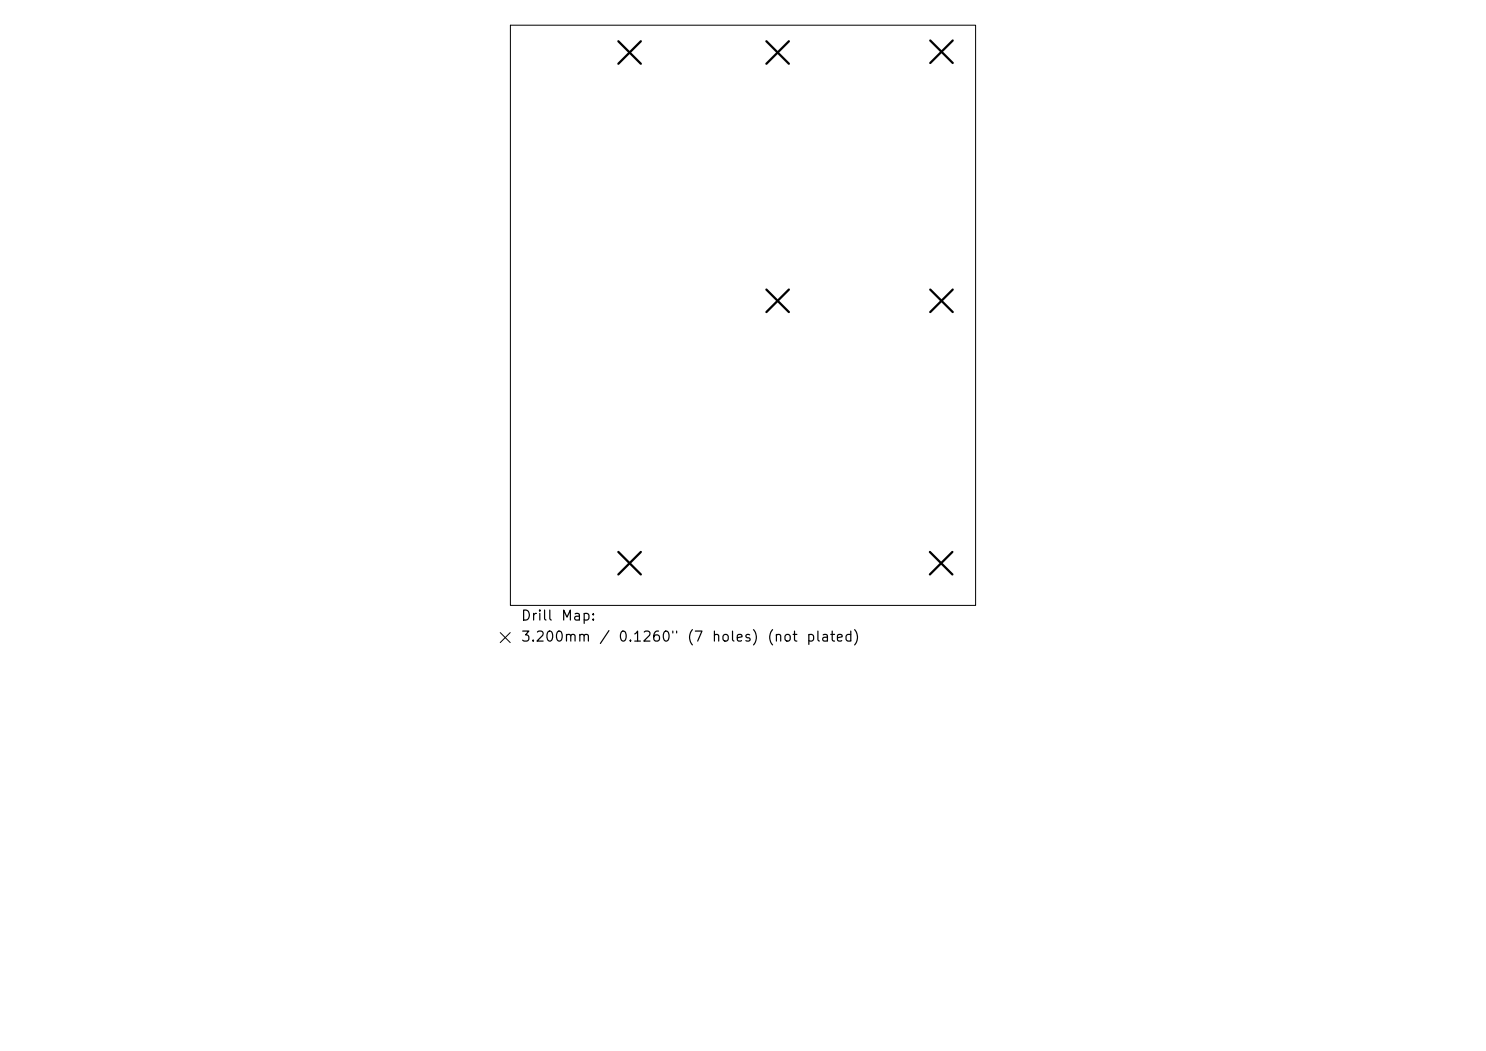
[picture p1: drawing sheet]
<svg xmlns="http://www.w3.org/2000/svg" width="297mm" height="210mm" viewBox="0 0 297 210" stroke-linecap="round" stroke-linejoin="round" font-family="sans-serif">
<defs><g id="words">
<g font-size="2">
<text x="104" y="124.5">Drill</text>
<text x="112" y="124.5">Map:</text>
<text x="104" y="128.7">3.200mm</text>
<text x="119.6" y="128.7">/</text>
<text x="123.4" y="128.7">0.1260&quot;</text>
<text x="137.1" y="128.7">(7</text>
<text x="142.1" y="128.7">holes)</text>
<text x="153.2" y="128.7">(not</text>
<text x="161" y="128.7">plated)</text>
</g>
</g></defs>
<path d="M102 5h93v116h-93zM100 126.4l2 2M102 126.4l-2 2" fill="none" stroke="#000" stroke-width=".2"/>
<g fill="none" stroke="#000" stroke-width=".45">
<path d="M123.6 8.2l4.5 4.5M128.1 8.2l-4.5 4.5M153.2 8.2l4.5 4.5M157.7 8.2l-4.5 4.5M185.9 8.1l4.5 4.5M190.4 8.1l-4.5 4.5M153.2 57.9l4.5 4.5M157.7 57.9l-4.5 4.5M185.9 57.9l4.5 4.5M190.4 57.9l-4.5 4.5M123.6 110.3l4.5 4.5M128.1 110.3l-4.5 4.5"/>
<path d="M185.9 110.3l4.5 4.5M190.4 110.3l-4.5 4.5"/>
</g>
<use href="#words"/>
</svg>
